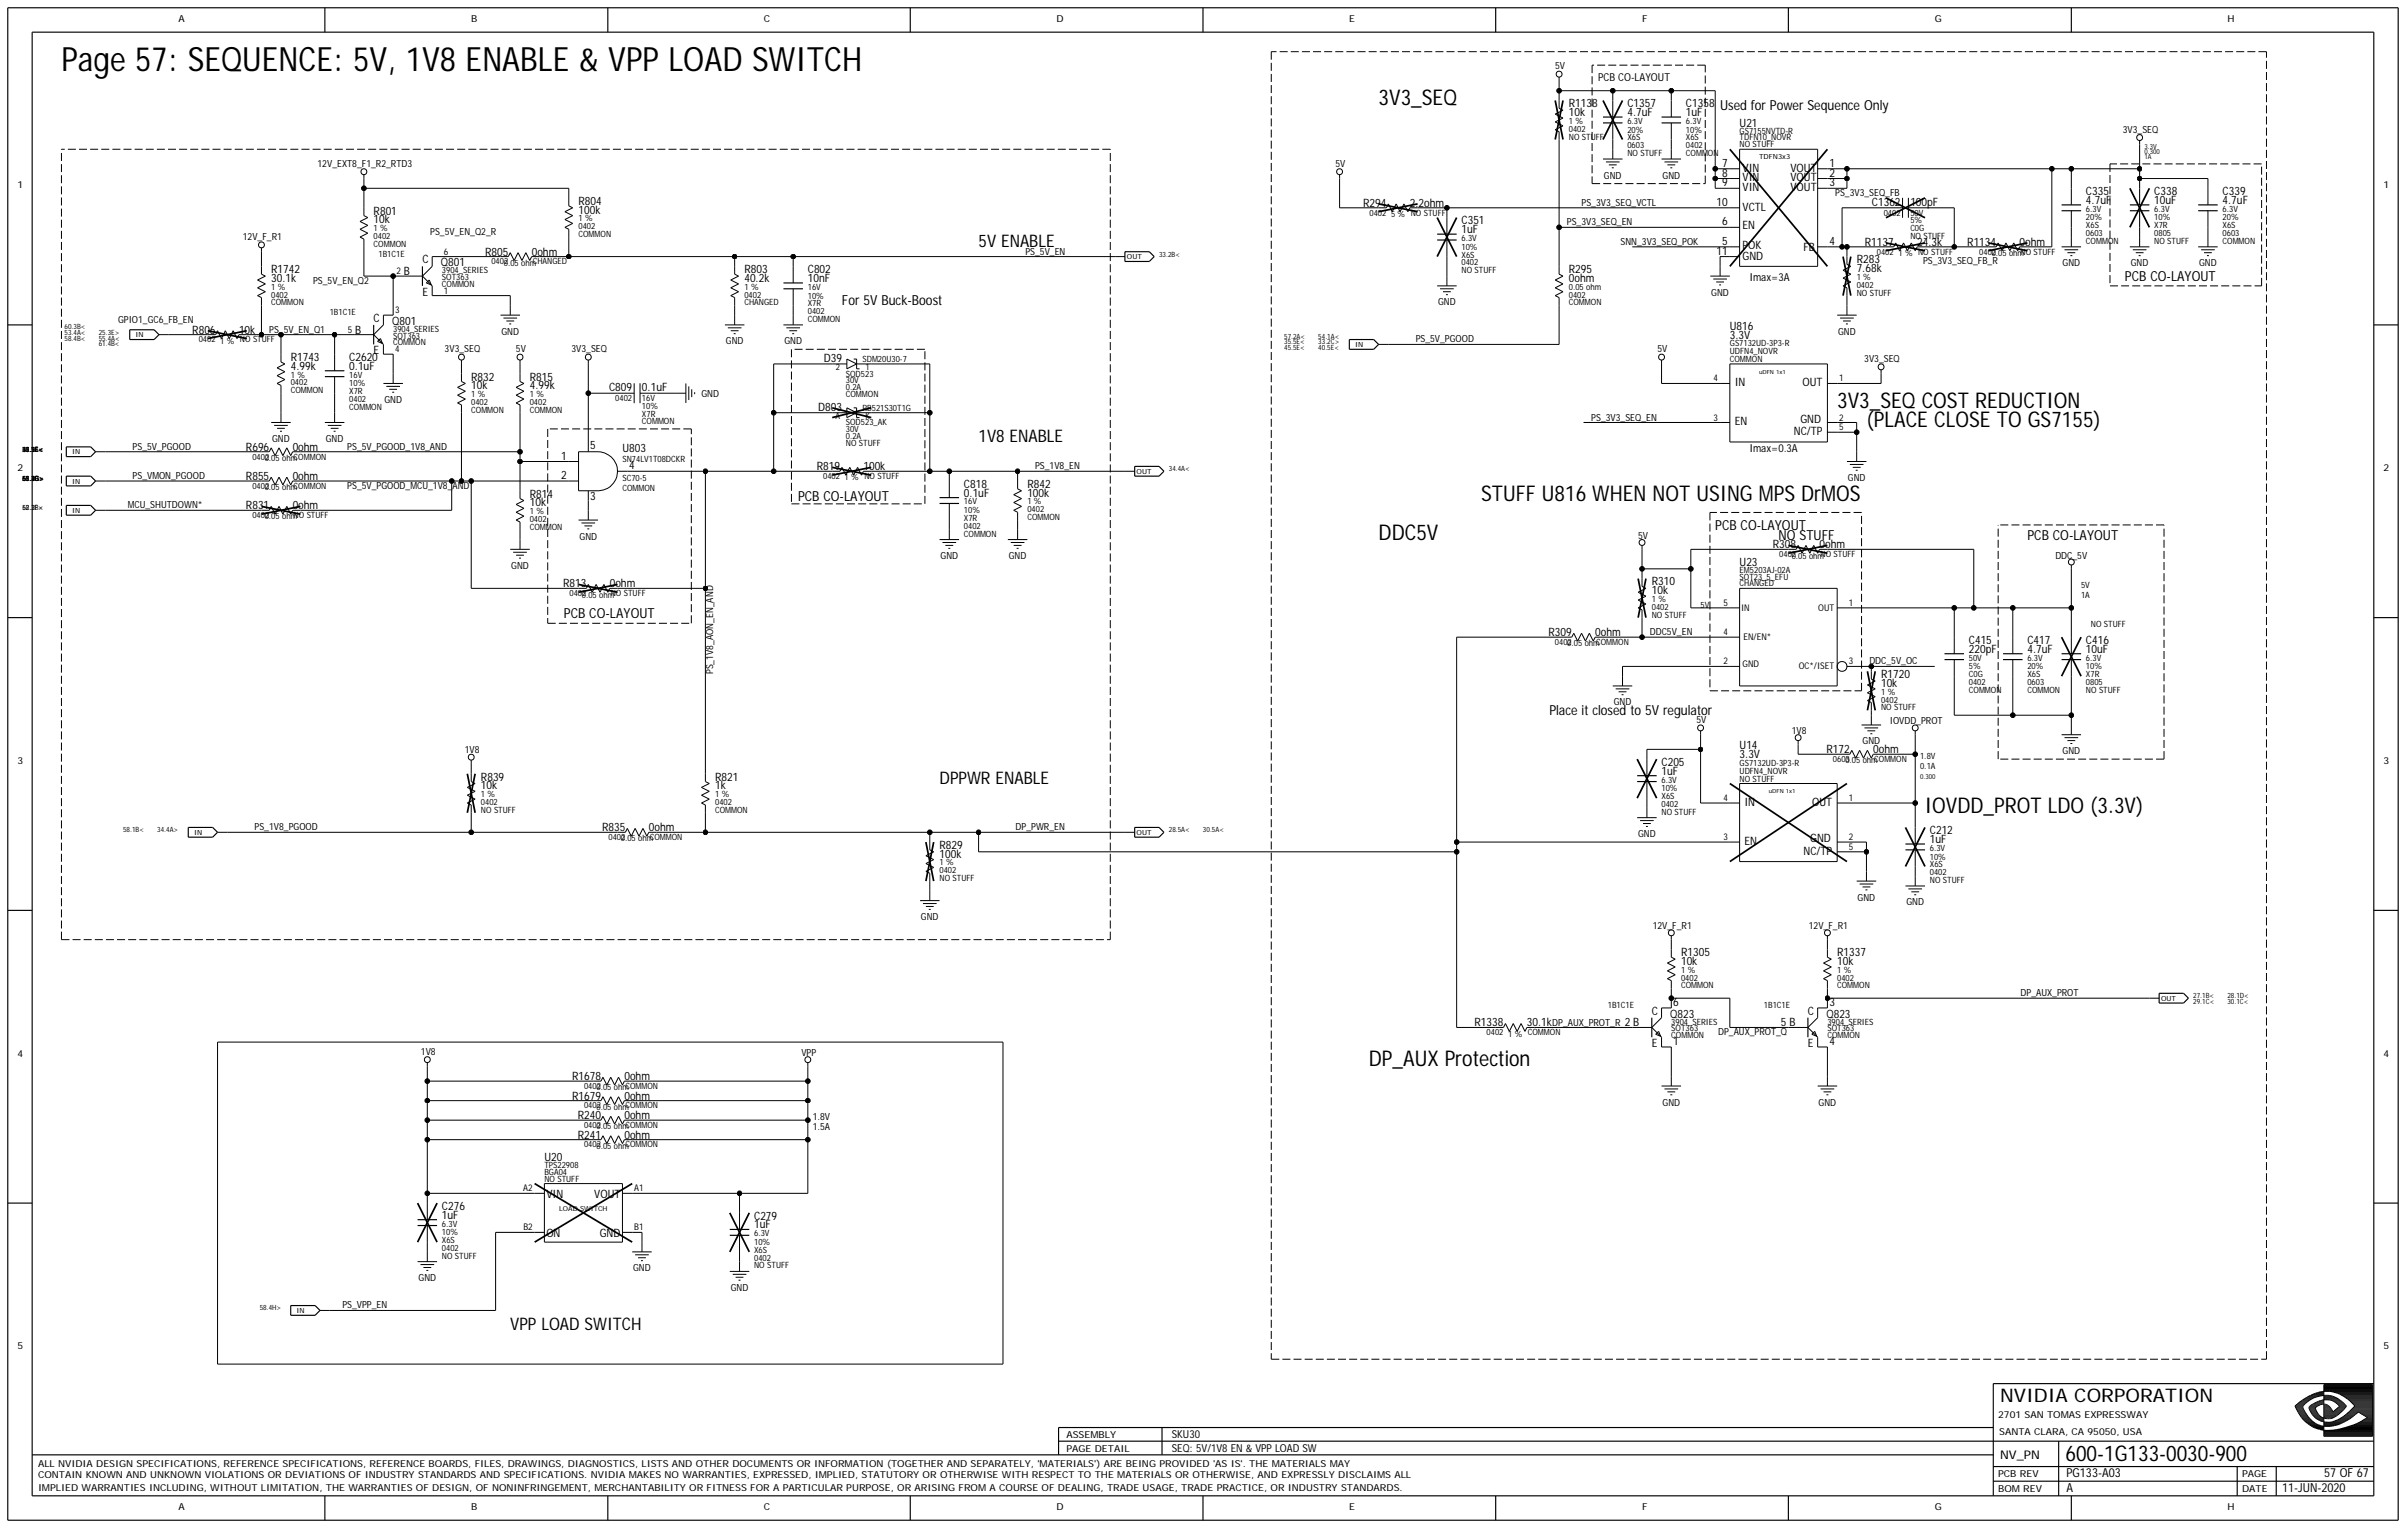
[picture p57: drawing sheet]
<svg xmlns="http://www.w3.org/2000/svg" width="422mm" height="268mm" viewBox="0 0 422 268" stroke-linecap="round" stroke-linejoin="round" font-family="sans-serif">
<defs><g id="words">
<text font-size="5.9" x="10.8" y="12.5">Page 57: SEQUENCE: 5V, 1V8 ENABLE &amp; VPP LOAD SWITCH</text>
<g font-size="3.8">
<text x="241.7" y="18.5">3V3_SEQ</text>
<text x="322.1" y="71.5">3V3_SEQ COST REDUCTION</text>
<text x="327.2" y="74.9">(PLACE CLOSE TO GS7155)</text>
<text x="259.7" y="87.7">STUFF U816 WHEN NOT USING MPS DrMOS</text>
<text x="241.7" y="94.6">DDC5V</text>
<text x="337.5" y="142.5">IOVDD_PROT LDO (3.3V)</text>
<text x="240" y="187">DP_AUX Protection</text>
<text x="362.1" y="256.1">600-1G133-0030-900</text>
</g>
<text font-size="3.3" x="350.7" y="245.8">NVIDIA CORPORATION</text>
<g font-size="3">
<text x="171.6" y="43.3">5V ENABLE</text>
<text x="171.6" y="77.5">1V8 ENABLE</text>
<text x="164.7" y="137.4">DPPWR ENABLE</text>
<text x="89.5" y="233.2">VPP LOAD SWITCH</text>
</g>
<g font-size="2.4">
<text x="301.6" y="19.3">Used for Power Sequence Only</text>
<text x="147.6" y="53.5">For 5V Buck-Boost</text>
<text x="372.6" y="49.3">PCB CO-LAYOUT</text>
<text x="139.9" y="87.7">PCB CO-LAYOUT</text>
<text x="300.7" y="92.9">PCB CO-LAYOUT</text>
<text x="311.8" y="94.6">NO STUFF</text>
<text x="355.5" y="94.6">PCB CO-LAYOUT</text>
<text x="98.9" y="108.3">PCB CO-LAYOUT</text>
<text x="271.6" y="125.4">Place it closed to 5V regulator</text>
</g>
<g font-size="2.2">
<text x="362.3" y="261.5">A</text>
<text x="362.3" y="259">PG133-A03</text>
<text x="400.1" y="261.5">11-JUN-2020</text>
<text x="407.5" y="259">57 OF 67</text>
</g>
<text font-size="2.1" x="350.7" y="255.7">NV_PN</text>
<g font-size="2">
<text x="275.1" y="18.8">R1138</text>
<text x="275.1" y="20.4">10k</text>
<text x="285.3" y="18.8">C1357</text>
<text x="285.3" y="20.4">4.7uF</text>
<text x="295.6" y="18.8">C1358</text>
<text x="295.6" y="20.4">1uF</text>
<text x="305" y="22.2">U21</text>
<text x="302" y="29.2">7</text>
<text x="320.7" y="29.2">1</text>
<text x="101.4" y="35.9">R804</text>
<text x="302" y="32.7">9</text>
<text x="302" y="31">8</text>
<text x="305.5" y="30.1">VIN</text>
<text x="305.5" y="33.5">VIN</text>
<text x="305.5" y="31.8">VIN</text>
<text x="313.9" y="31.8">VOUT</text>
<text x="313.9" y="30.1">VOUT</text>
<text x="313.9" y="33.5">VOUT</text>
<text x="320.7" y="32.7">3</text>
<text x="320.7" y="31">2</text>
<text x="365.7" y="34.2">C335</text>
<text x="365.7" y="35.7">4.7uF</text>
<text x="377.7" y="34.2">C338</text>
<text x="377.7" y="35.7">10uF</text>
<text x="389.7" y="34.2">C339</text>
<text x="389.7" y="35.7">4.7uF</text>
<text x="65.5" y="39.2">10k</text>
<text x="65.5" y="37.6">R801</text>
<text x="101.4" y="37.5">100k</text>
<text x="239" y="36.3">R294</text>
<text x="247.2" y="36.3">2.2ohm</text>
<text x="256.2" y="39.3">C351</text>
<text x="256.2" y="40.9">1uF</text>
<text x="301" y="36.1">10</text>
<text x="302" y="39.5">6</text>
<text x="305.5" y="36.9">VCTL</text>
<text x="305.5" y="40.2">EN</text>
<text x="328.2" y="36.1">C1362</text>
<text x="334.9" y="36.1">100pF</text>
<text x="47.5" y="47.9">R1742</text>
<text x="74.1" y="46.2">C</text>
<text x="77.3" y="46.7">Q801</text>
<text x="85" y="44.8">R805</text>
<text x="93.2" y="44.8">0ohm</text>
<text x="130.5" y="47.9">R803</text>
<text x="141.6" y="47.9">C802</text>
<text x="275.1" y="47.9">R295</text>
<text x="301" y="44.6">11</text>
<text x="302" y="42.9">5</text>
<text x="305.5" y="45.5">GND</text>
<text x="305.5" y="43.6">POK</text>
<text x="316.2" y="43.9">FB</text>
<text x="320.7" y="42.9">4</text>
<text x="325.5" y="46.2">R283</text>
<text x="325.5" y="47.7">7.68k</text>
<text x="327" y="43.1">R1137</text>
<text x="336.1" y="43.1">24.3k</text>
<text x="344.9" y="43.1">R1134</text>
<text x="354.1" y="43.1">0ohm</text>
<text x="47.5" y="49.4">30.1k</text>
<text x="70.8" y="48.2">B</text>
<text x="74.1" y="51.8">E</text>
<text x="130.5" y="49.4">40.2k</text>
<text x="141.6" y="49.4">10nF</text>
<text x="275.1" y="49.4">0ohm</text>
<text x="33.7" y="58.5">R806</text>
<text x="41.9" y="58.5">10k</text>
<text x="62.3" y="58.5">B</text>
<text x="65.5" y="56.4">C</text>
<text x="68.8" y="57">Q801</text>
<text x="303.3" y="57.8">U816</text>
<text x="303.3" y="59.4">3.3V</text>
<text x="51" y="63.3">R1743</text>
<text x="51" y="64.8">4.99k</text>
<text x="61.2" y="63.3">C2620</text>
<text x="61.2" y="64.8">0.1uF</text>
<text x="65.5" y="62.1">E</text>
<text x="144.4" y="63.5">D39</text>
<text x="82.6" y="66.7">R832</text>
<text x="82.6" y="68.2">10k</text>
<text x="92.9" y="66.7">R815</text>
<text x="92.9" y="68.2">4.99k</text>
<text x="106.8" y="68.6">C809</text>
<text x="112.6" y="68.6">0.1uF</text>
<text x="304.1" y="67.7">IN</text>
<text x="316" y="67.7">OUT</text>
<text x="143.4" y="72">D803</text>
<text x="304.1" y="74.6">EN</text>
<text x="314.5" y="76.3">NC/TP</text>
<text x="315.7" y="74.1">GND</text>
<text x="43.1" y="79">R696</text>
<text x="51.3" y="79">0ohm</text>
<text x="98.4" y="84">2</text>
<text x="98.4" y="80.6">1</text>
<text x="103.5" y="78.7">5</text>
<text x="109.1" y="79.2">U803</text>
<text x="110.3" y="82.3">4</text>
<text x="143.2" y="82.4">R819</text>
<text x="151.4" y="82.4">100k</text>
<text x="43.1" y="89.3">R831</text>
<text x="43.1" y="84.2">R855</text>
<text x="51.3" y="84.2">0ohm</text>
<text x="51.3" y="89.3">0ohm</text>
<text x="92.9" y="87.2">R814</text>
<text x="92.9" y="88.8">10k</text>
<text x="103.5" y="87.6">3</text>
<text x="169" y="87.1">0.1uF</text>
<text x="169" y="85.5">C818</text>
<text x="180.1" y="87.1">100k</text>
<text x="180.1" y="85.5">R842</text>
<text x="305" y="99.2">U23</text>
<text x="310.8" y="96.1">R308</text>
<text x="319" y="96.1">0ohm</text>
<text x="98.7" y="103">R813</text>
<text x="106.9" y="103">0ohm</text>
<text x="289.6" y="102.6">R310</text>
<text x="289.6" y="104.2">10k</text>
<text x="271.5" y="111.5">R309</text>
<text x="279.7" y="111.5">0ohm</text>
<text x="345.2" y="112.9">C415</text>
<text x="355.5" y="112.9">C417</text>
<text x="365.7" y="112.9">C416</text>
<text x="329.8" y="118.9">R1720</text>
<text x="345.2" y="114.4">220pF</text>
<text x="355.5" y="114.4">4.7uF</text>
<text x="365.7" y="114.4">10uF</text>
<text x="329.8" y="120.4">10k</text>
<text x="305" y="131.4">U14</text>
<text x="84.3" y="136.8">R839</text>
<text x="125.4" y="136.8">R821</text>
<text x="291.3" y="134.3">C205</text>
<text x="291.3" y="135.8">1uF</text>
<text x="305" y="132.9">3.3V</text>
<text x="320.2" y="132.1">R172</text>
<text x="328.4" y="132.1">0ohm</text>
<text x="84.3" y="138.4">10k</text>
<text x="125.4" y="138.4">1k</text>
<text x="305.9" y="141.3">IN</text>
<text x="317.7" y="141.3">OUT</text>
<text x="105.6" y="145.7">R835</text>
<text x="113.8" y="145.7">0ohm</text>
<text x="164.7" y="148.8">R829</text>
<text x="305.9" y="148.1">EN</text>
<text x="316.2" y="149.8">NC/TP</text>
<text x="317.4" y="147.7">GND</text>
<text x="338.4" y="146.3">C212</text>
<text x="338.4" y="147.8">1uF</text>
<text x="164.7" y="150.4">100k</text>
<text x="294.7" y="167.6">R1305</text>
<text x="322.1" y="167.6">R1337</text>
<text x="294.7" y="169.2">10k</text>
<text x="322.1" y="169.2">10k</text>
<text x="258.5" y="180">R1338</text>
<text x="267.7" y="180">30.1k</text>
<text x="284.9" y="179.8">2 B</text>
<text x="289.6" y="177.9">C</text>
<text x="292.9" y="178.4">Q823</text>
<text x="293.4" y="176.4">6</text>
<text x="312.2" y="179.8">5 B</text>
<text x="317" y="177.9">C</text>
<text x="320.2" y="178.4">Q823</text>
<text x="320.7" y="176.4">3</text>
<text x="289.6" y="183.5">E</text>
<text x="293.4" y="183.2">1</text>
<text x="317" y="183.5">E</text>
<text x="320.7" y="183.2">4</text>
<text x="100.3" y="189.4">R1678</text>
<text x="109.5" y="189.4">0ohm</text>
<text x="100.3" y="192.8">R1679</text>
<text x="101.3" y="196.2">R240</text>
<text x="109.5" y="192.8">0ohm</text>
<text x="109.5" y="196.2">0ohm</text>
<text x="95.4" y="203.6">U20</text>
<text x="101.3" y="199.6">R241</text>
<text x="109.5" y="199.6">0ohm</text>
<text x="77.5" y="212.1">C276</text>
<text x="77.5" y="213.6">1uF</text>
<text x="95.8" y="210.1">VIN</text>
<text x="104.2" y="210.1">VOUT</text>
<text x="132.2" y="213.8">C279</text>
<text x="132.2" y="215.4">1uF</text>
<text x="95.8" y="216.9">ON</text>
<text x="105.2" y="216.9">GND</text>
</g>
<g font-size="1.9">
<text x="280.2" y="14.2">PCB CO-LAYOUT</text>
<text x="306.7" y="49.3">Imax=3A</text>
<text x="306.7" y="79.2">Imax=0.3A</text>
<text x="205.4" y="252.1">SKU30</text>
<text x="205.4" y="254.5">SEQ: 5V/1V8 EN &amp; VPP LOAD SW</text>
</g>
<g font-size="1.7">
<text x="31.3" y="3.9">A</text>
<text x="82.6" y="3.9">B</text>
<text x="133.9" y="3.9">C</text>
<text x="185.3" y="3.9">D</text>
<text x="236.6" y="3.9">E</text>
<text x="287.9" y="3.9">F</text>
<text x="339.2" y="3.9">G</text>
<text x="390.5" y="3.9">H</text>
<text x="272.6" y="12.1">5V</text>
<text x="372.2" y="23.3">3V3_SEQ</text>
<text x="55.7" y="29.2">12V_EXT8_F1_R2_RTD3</text>
<text x="234.2" y="29.2">5V</text>
<text x="3.1" y="33">1</text>
<text x="281.2" y="31.3">GND</text>
<text x="291.5" y="31.3">GND</text>
<text x="321.8" y="34.4">PS_3V3_SEQ_FB</text>
<text x="417.9" y="33">1</text>
<text x="75.4" y="41.2">PS_5V_EN_Q2_R</text>
<text x="274.7" y="39.5">PS_3V3_SEQ_EN</text>
<text x="277.3" y="36.1">PS_3V3_SEQ_VCTL</text>
<text x="42.6" y="42.1">12V_F_R1</text>
<text x="179.8" y="44.6">PS_5V_EN</text>
<text x="284.1" y="42.9">SNN_3V3_SEQ_POK</text>
<text x="337.2" y="46.4">PS_3V3_SEQ_FB_R</text>
<text x="361.6" y="46.7">GND</text>
<text x="373.6" y="46.7">GND</text>
<text x="385.6" y="46.7">GND</text>
<text x="54.9" y="49.8">PS_5V_EN_Q2</text>
<text x="252.1" y="53.5">GND</text>
<text x="300" y="51.8">GND</text>
<text x="20.7" y="56.6">GPIO1_GC6_FB_EN</text>
<text x="47.2" y="58.3">PS_5V_EN_Q1</text>
<text x="87.9" y="58.7">GND</text>
<text x="322.3" y="58.7">GND</text>
<text x="78" y="61.7">3V3_SEQ</text>
<text x="90.5" y="61.7">5V</text>
<text x="100.2" y="61.7">3V3_SEQ</text>
<text x="127.3" y="60.4">GND</text>
<text x="137.5" y="60.4">GND</text>
<text x="248.2" y="60">PS_5V_PGOOD</text>
<text x="290.6" y="61.7">5V</text>
<text x="326.9" y="63.5">3V3_SEQ</text>
<text x="67.4" y="70.6">GND</text>
<text x="123" y="69.6">GND</text>
<text x="47.7" y="77.5">GND</text>
<text x="57.1" y="77.5">GND</text>
<text x="279" y="73.7">PS_3V3_SEQ_EN</text>
<text x="3.1" y="82.6">2</text>
<text x="23.3" y="84">PS_VMON_PGOOD</text>
<text x="23.3" y="78.9">PS_5V_PGOOD</text>
<text x="60.9" y="78.9">PS_5V_PGOOD_1V8_AND</text>
<text x="181.5" y="82.3">PS_1V8_EN</text>
<text x="417.9" y="82.6">2</text>
<text x="22.4" y="89.1">MCU_SHUTDOWN*</text>
<text x="60.9" y="85.7">PS_5V_PGOOD_MCU_1V8_AND</text>
<text x="324" y="84.3">GND</text>
<text x="101.6" y="94.6">GND</text>
<text x="287.2" y="94.4">5V</text>
<text x="89.6" y="99.7">GND</text>
<text x="164.9" y="98">GND</text>
<text x="176.9" y="98">GND</text>
<text x="360.4" y="98">DDC_5V</text>
<text x="289.3" y="111.4">DDC5V_EN</text>
<text x="125" y="118.2" transform="rotate(-90 125 118.2)">PS_1V8_AON_EN_AND</text>
<text x="327.7" y="116.5">DDC_5V_OC</text>
<text x="282.9" y="123.7">GND</text>
<text x="297.4" y="126.8">5V</text>
<text x="314.1" y="128.6">1V8</text>
<text x="326.5" y="130.5">GND</text>
<text x="331.3" y="126.9">IOVDD_PROT</text>
<text x="3.1" y="133.9">3</text>
<text x="81.5" y="132.1">1V8</text>
<text x="361.6" y="132.2">GND</text>
<text x="417.9" y="133.9">3</text>
<text x="44.6" y="145.6">PS_1V8_PGOOD</text>
<text x="178.1" y="145.6">DP_PWR_EN</text>
<text x="287.2" y="146.8">GND</text>
<text x="161.5" y="161.3">GND</text>
<text x="325.7" y="157.9">GND</text>
<text x="334.2" y="158.7">GND</text>
<text x="289.8" y="162.8">12V_F_R1</text>
<text x="317.1" y="162.8">12V_F_R1</text>
<text x="272.2" y="179.8">DP_AUX_PROT_R</text>
<text x="354.3" y="174.6">DP_AUX_PROT</text>
<text x="3.1" y="185.3">4</text>
<text x="73.8" y="184.9">1V8</text>
<text x="140.5" y="185.1">VPP</text>
<text x="301.2" y="181.5">DP_AUX_PROT_Q</text>
<text x="417.9" y="185.3">4</text>
<text x="142.5" y="196.4">1.8V</text>
<text x="291.5" y="193.8">GND</text>
<text x="318.8" y="193.8">GND</text>
<text x="142.5" y="198.1">1.5A</text>
<text x="73.4" y="224.6">GND</text>
<text x="111" y="222.9">GND</text>
<text x="128.1" y="226.3">GND</text>
<text x="60" y="229.4">PS_VPP_EN</text>
<text x="3.1" y="236.6">5</text>
<text x="417.9" y="236.6">5</text>
<text x="350.3" y="248.5">2701 SAN TOMAS EXPRESSWAY</text>
<text x="350.5" y="251.6">SANTA CLARA, CA 95050, USA</text>
<text x="6.7" y="257.1">ALL NVIDIA DESIGN SPECIFICATIONS, REFERENCE SPECIFICATIONS, REFERENCE BOARDS, FILES, DRAWINGS, DIAGNOSTICS, LISTS AND OTHER DOCUMENTS OR INFORMATION (TOGETHER AND SEPARATELY, 'MATERIALS') ARE BEING PROVIDED 'AS IS'. THE MATERIALS MAY</text>
<text x="187" y="254.5">PAGE DETAIL</text>
<text x="187" y="252.1">ASSEMBLY</text>
<text x="6.7" y="259.2">CONTAIN KNOWN AND UNKNOWN VIOLATIONS OR DEVIATIONS OF INDUSTRY STANDARDS AND SPECIFICATIONS. NVIDIA MAKES NO WARRANTIES, EXPRESSED, IMPLIED, STATUTORY OR OTHERWISE WITH RESPECT TO THE MATERIALS OR OTHERWISE, AND EXPRESSLY DISCLAIMS ALL</text>
<text x="6.7" y="261.4">IMPLIED WARRANTIES INCLUDING, WITHOUT LIMITATION, THE WARRANTIES OF DESIGN, OF NONINFRINGEMENT, MERCHANTABILITY OR FITNESS FOR A PARTICULAR PURPOSE, OR ARISING FROM A COURSE OF DEALING, TRADE USAGE, TRADE PRACTICE, OR INDUSTRY STANDARDS.</text>
<text x="350.3" y="261.5">BOM REV</text>
<text x="350.3" y="259">PCB REV</text>
<text x="393.1" y="259">PAGE</text>
<text x="393.1" y="261.5">DATE</text>
<text x="31.3" y="264.8">A</text>
<text x="82.6" y="264.8">B</text>
<text x="133.9" y="264.8">C</text>
<text x="185.3" y="264.8">D</text>
<text x="236.6" y="264.8">E</text>
<text x="287.9" y="264.8">F</text>
<text x="339.2" y="264.8">G</text>
<text x="390.5" y="264.8">H</text>
</g>
<g font-size="1.6">
<text x="77.8" y="44.6">6</text>
<text x="69.5" y="48.1">2</text>
<text x="77.8" y="51.5">1</text>
<text x="61" y="58.3">5</text>
<text x="69.3" y="54.9">3</text>
<text x="69.3" y="61.7">4</text>
<text x="300.4" y="66.9">4</text>
<text x="322.4" y="66.9">1</text>
<text x="300.4" y="73.7">3</text>
<text x="322.4" y="75.4">5</text>
<text x="322.4" y="73.7">2</text>
<text x="302.2" y="106.2">5</text>
<text x="305.3" y="107.1">IN</text>
<text x="318.8" y="107.1">OUT</text>
<text x="324.2" y="106.2">1</text>
<text x="302.2" y="111.4">4</text>
<text x="305.7" y="112.2">EN/EN*</text>
<text x="302.2" y="116.5">2</text>
<text x="305.5" y="116.9">GND</text>
<text x="315.4" y="117.3">OC*/ISET</text>
<text x="324.2" y="116.5">3</text>
<text x="302.2" y="140.4">4</text>
<text x="324.2" y="140.4">1</text>
<text x="302.2" y="147.3">3</text>
<text x="324.2" y="149">5</text>
<text x="324.2" y="147.3">2</text>
<text x="91.7" y="208.9">A2</text>
<text x="111.2" y="208.9">A1</text>
<text x="91.8" y="215.7">B2</text>
<text x="111.2" y="215.7">B1</text>
</g>
<g font-size="1.5">
<text x="275.1" y="21.7">1 %</text>
<text x="275.1" y="23.1">0402</text>
<text x="285.3" y="21.7">6.3V</text>
<text x="285.3" y="23.3">20%</text>
<text x="295.6" y="23.3">10%</text>
<text x="295.6" y="21.7">6.3V</text>
<text x="305" y="23.4">GS7155NVTD-R</text>
<text x="275.1" y="24.5">NO STUFF</text>
<text x="285.3" y="24.6">X6S</text>
<text x="285.3" y="26">0603</text>
<text x="285.3" y="27.4">NO STUFF</text>
<text x="295.6" y="24.6">X6S</text>
<text x="295.6" y="26">0402</text>
<text x="295.6" y="27.4">COMMON</text>
<text x="305" y="24.6">TDFN10_NOVR</text>
<text x="305" y="25.8">NO STUFF</text>
<text x="65.5" y="41.9">0402</text>
<text x="65.5" y="40.5">1 %</text>
<text x="101.4" y="38.8">1 %</text>
<text x="101.4" y="40.2">0402</text>
<text x="101.4" y="41.6">COMMON</text>
<text x="240.1" y="37.8">0402</text>
<text x="243.9" y="38">5 % NO STUFF</text>
<text x="330.3" y="37.8">0402</text>
<text x="334.9" y="40.5">C0G</text>
<text x="334.9" y="37.8">50V</text>
<text x="334.9" y="39.2">5%</text>
<text x="334.9" y="41.9">NO STUFF</text>
<text x="365.7" y="37.1">6.3V</text>
<text x="365.7" y="40">X6S</text>
<text x="365.7" y="38.7">20%</text>
<text x="365.7" y="41.4">0603</text>
<text x="377.7" y="37.1">6.3V</text>
<text x="377.7" y="41.4">0805</text>
<text x="377.7" y="40">X7R</text>
<text x="377.7" y="38.7">10%</text>
<text x="389.7" y="41.4">0603</text>
<text x="389.7" y="37.1">6.3V</text>
<text x="389.7" y="38.7">20%</text>
<text x="389.7" y="40">X6S</text>
<text x="65.5" y="43.3">COMMON</text>
<text x="66.4" y="45">1B1C1E</text>
<text x="77.5" y="47.9">3904_SERIES</text>
<text x="86.2" y="46.4">0402</text>
<text x="88.3" y="46.6">0.05 ohmCHANGED</text>
<text x="256.2" y="45.2">X6S</text>
<text x="256.2" y="43.8">10%</text>
<text x="256.2" y="42.2">6.3V</text>
<text x="256.2" y="46.5">0402</text>
<text x="256.2" y="47.9">NO STUFF</text>
<text x="329.1" y="44.6">0402</text>
<text x="332.8" y="44.9">1 % NO STUFF</text>
<text x="347" y="44.6">0402</text>
<text x="349.2" y="44.9">0.05 ohmNO STUFF</text>
<text x="365.7" y="42.8">COMMON</text>
<text x="377.7" y="42.8">NO STUFF</text>
<text x="389.7" y="42.8">COMMON</text>
<text x="47.5" y="52.2">0402</text>
<text x="47.5" y="53.5">COMMON</text>
<text x="47.5" y="50.8">1 %</text>
<text x="77.5" y="49.1">SOT363</text>
<text x="77.5" y="50.3">COMMON</text>
<text x="130.5" y="53.5">CHANGED</text>
<text x="130.5" y="52.2">0402</text>
<text x="130.5" y="50.8">1 %</text>
<text x="141.6" y="53.7">X7R</text>
<text x="141.6" y="52.3">10%</text>
<text x="141.6" y="50.8">16V</text>
<text x="275.1" y="53.5">COMMON</text>
<text x="275.1" y="50.8">0.05 ohm</text>
<text x="275.1" y="52.2">0402</text>
<text x="325.5" y="49.1">1 %</text>
<text x="325.5" y="50.5">0402</text>
<text x="325.5" y="51.8">NO STUFF</text>
<text x="57.8" y="55.2">1B1C1E</text>
<text x="68.9" y="58.2">3904_SERIES</text>
<text x="68.9" y="59.4">SOT363</text>
<text x="141.6" y="56.4">COMMON</text>
<text x="141.6" y="55.1">0402</text>
<text x="34.8" y="60">0402</text>
<text x="38.6" y="60.3">1 % NO STUFF</text>
<text x="68.9" y="60.6">COMMON</text>
<text x="146.5" y="64.8">2</text>
<text x="151.2" y="63.5">SDM20U30-7</text>
<text x="151.7" y="64.8">1</text>
<text x="303.3" y="62.1">UDFN4_NOVR</text>
<text x="303.3" y="63.5">COMMON</text>
<text x="303.3" y="60.7">GS7132UD-3P3-R</text>
<text x="51" y="66.2">1 %</text>
<text x="51" y="68.9">COMMON</text>
<text x="51" y="67.6">0402</text>
<text x="61.2" y="67.7">10%</text>
<text x="61.2" y="66.2">16V</text>
<text x="61.2" y="69.1">X7R</text>
<text x="61.2" y="70.5">0402</text>
<text x="61.2" y="71.8">COMMON</text>
<text x="82.6" y="69.6">1 %</text>
<text x="82.6" y="71">0402</text>
<text x="92.9" y="71">0402</text>
<text x="92.9" y="69.6">1 %</text>
<text x="107.9" y="70.3">0402</text>
<text x="112.6" y="70.3">16V</text>
<text x="112.6" y="71.7">10%</text>
<text x="148.3" y="66">SOD523</text>
<text x="148.3" y="69.6">COMMON</text>
<text x="148.3" y="68.4">0.2A</text>
<text x="148.3" y="67.2">30V</text>
<text x="82.6" y="72.4">COMMON</text>
<text x="92.9" y="72.4">COMMON</text>
<text x="112.6" y="74.4">COMMON</text>
<text x="112.6" y="73">X7R</text>
<text x="146.5" y="73.4">A</text>
<text x="148.3" y="75.8">30V</text>
<text x="148.3" y="77">0.2A</text>
<text x="148.3" y="74.6">SOD523_AK</text>
<text x="151.2" y="72">RB521S30T1G</text>
<text x="151.7" y="73.4">K</text>
<text x="44.2" y="80.6">0402</text>
<text x="46.4" y="80.8">0.05 ohmCOMMON</text>
<text x="109.1" y="80.9">SN74LV1T08DCKR</text>
<text x="144.3" y="84">0402</text>
<text x="148.3" y="78.2">NO STUFF</text>
<text x="44.2" y="85.7">0402</text>
<text x="46.4" y="85.9">0.05 ohmCOMMON</text>
<text x="109.1" y="84.3">SC70-5</text>
<text x="109.1" y="86">COMMON</text>
<text x="148.1" y="84.2">1 % NO STUFF</text>
<text x="169" y="90">10%</text>
<text x="169" y="88.4">16V</text>
<text x="180.1" y="89.8">0402</text>
<text x="180.1" y="88.4">1 %</text>
<text x="44.2" y="90.8">0402</text>
<text x="46.4" y="91.1">0.05 ohmNO STUFF</text>
<text x="92.9" y="91.5">0402</text>
<text x="92.9" y="92.9">COMMON</text>
<text x="92.9" y="90.1">1 %</text>
<text x="169" y="94.1">COMMON</text>
<text x="169" y="92.7">0402</text>
<text x="169" y="91.3">X7R</text>
<text x="180.1" y="91.2">COMMON</text>
<text x="305" y="101.6">SOT23_5_EFU</text>
<text x="305" y="100.4">EM5203AJ-02A</text>
<text x="312" y="97.7">0402</text>
<text x="314.1" y="97.9">0.05 ohmNO STUFF</text>
<text x="99.8" y="104.5">0402</text>
<text x="102" y="104.8">0.05 ohmNO STUFF</text>
<text x="289.6" y="105.5">1 %</text>
<text x="289.6" y="106.9">0402</text>
<text x="298.2" y="106.6">5V</text>
<text x="305" y="102.8">CHANGED</text>
<text x="364.9" y="103.1">5V</text>
<text x="364.9" y="104.9">1A</text>
<text x="272.6" y="113.1">0402</text>
<text x="274.8" y="113.3">0.05 ohmCOMMON</text>
<text x="289.6" y="108.3">NO STUFF</text>
<text x="366.6" y="110">NO STUFF</text>
<text x="345.2" y="118.7">C0G</text>
<text x="345.2" y="117.3">5%</text>
<text x="345.2" y="115.8">50V</text>
<text x="355.5" y="118.7">X6S</text>
<text x="355.5" y="117.3">20%</text>
<text x="355.5" y="115.8">6.3V</text>
<text x="365.7" y="118.7">X7R</text>
<text x="365.7" y="117.3">10%</text>
<text x="365.7" y="115.8">6.3V</text>
<text x="329.8" y="124.5">NO STUFF</text>
<text x="329.8" y="123.2">0402</text>
<text x="329.8" y="121.8">1 %</text>
<text x="345.2" y="121.4">COMMON</text>
<text x="345.2" y="120.1">0402</text>
<text x="355.5" y="120.1">0603</text>
<text x="355.5" y="121.4">COMMON</text>
<text x="365.7" y="120.1">0805</text>
<text x="365.7" y="121.4">NO STUFF</text>
<text x="291.3" y="137.2">6.3V</text>
<text x="305" y="135.6">UDFN4_NOVR</text>
<text x="305" y="137">NO STUFF</text>
<text x="305" y="134.3">GS7132UD-3P3-R</text>
<text x="321.4" y="133.6">0603</text>
<text x="323.5" y="133.8">0.05 ohmCOMMON</text>
<text x="336.6" y="133.1">1.8V</text>
<text x="336.6" y="134.8">0.1A</text>
<text x="84.3" y="142.5">NO STUFF</text>
<text x="84.3" y="139.8">1 %</text>
<text x="84.3" y="141.1">0402</text>
<text x="125.4" y="139.8">1 %</text>
<text x="125.4" y="141.1">0402</text>
<text x="125.4" y="142.5">COMMON</text>
<text x="291.3" y="138.7">10%</text>
<text x="291.3" y="141.5">0402</text>
<text x="291.3" y="142.8">NO STUFF</text>
<text x="291.3" y="140.1">X6S</text>
<text x="106.7" y="147.3">0402</text>
<text x="108.9" y="147.5">0.05 ohmCOMMON</text>
<text x="338.4" y="149.2">6.3V</text>
<text x="164.7" y="154.5">NO STUFF</text>
<text x="164.7" y="153.1">0402</text>
<text x="164.7" y="151.7">1 %</text>
<text x="338.4" y="150.7">10%</text>
<text x="338.4" y="152.1">X6S</text>
<text x="338.4" y="153.4">0402</text>
<text x="338.4" y="154.8">NO STUFF</text>
<text x="294.7" y="171.9">0402</text>
<text x="294.7" y="173.3">COMMON</text>
<text x="294.7" y="170.5">1 %</text>
<text x="322.1" y="170.5">1 %</text>
<text x="322.1" y="173.3">COMMON</text>
<text x="322.1" y="171.9">0402</text>
<text x="281.9" y="176.7">1B1C1E</text>
<text x="293" y="179.6">3904_SERIES</text>
<text x="309.3" y="176.7">1B1C1E</text>
<text x="320.4" y="179.6">3904_SERIES</text>
<text x="260.6" y="181.5">0402</text>
<text x="264.4" y="181.7">1 % COMMON</text>
<text x="293" y="180.8">SOT363</text>
<text x="293" y="182">COMMON</text>
<text x="320.4" y="180.8">SOT363</text>
<text x="320.4" y="182">COMMON</text>
<text x="102.4" y="190.9">0402</text>
<text x="104.6" y="191.1">0.05 ohmCOMMON</text>
<text x="102.4" y="197.7">0402</text>
<text x="102.4" y="194.3">0402</text>
<text x="104.6" y="198">0.05 ohmCOMMON</text>
<text x="104.6" y="194.6">0.05 ohmCOMMON</text>
<text x="102.4" y="201.2">0402</text>
<text x="104.6" y="201.4">0.05 ohmCOMMON</text>
<text x="95.4" y="207.1">NO STUFF</text>
<text x="95.4" y="204.8">TPS22908</text>
<text x="95.4" y="206">BGA04</text>
<text x="77.5" y="215">6.3V</text>
<text x="77.5" y="220.7">NO STUFF</text>
<text x="77.5" y="217.9">X6S</text>
<text x="77.5" y="216.6">10%</text>
<text x="77.5" y="219.3">0402</text>
<text x="132.2" y="216.7">6.3V</text>
<text x="132.2" y="221">0402</text>
<text x="132.2" y="218.3">10%</text>
<text x="132.2" y="219.6">X6S</text>
<text x="132.2" y="222.4">NO STUFF</text>
</g>
<g font-size="1.3">
<text x="203.2" y="45">33.2B&lt;</text>
<text x="11.3" y="58.7">53.4A&lt;</text>
<text x="11.3" y="59.7">58.4B&lt;</text>
<text x="11.3" y="57.6">60.3B&lt;</text>
<text x="17.3" y="58.7">25.3E&gt;</text>
<text x="17.3" y="59.7">55.4A&lt;</text>
<text x="225.1" y="59.4">57.2A&lt;</text>
<text x="231.1" y="59.4">54.1A&lt;</text>
<text x="17.3" y="60.7">61.4B&lt;</text>
<text x="225.1" y="60.4">35.5E&lt;</text>
<text x="225.1" y="61.4">45.5E&lt;</text>
<text x="231.1" y="60.4">33.2C&gt;</text>
<text x="231.1" y="61.4">40.5E&lt;</text>
<text x="3.9" y="79.2">33.2C&gt;</text>
<text x="3.9" y="79.2">40.</text>
<text x="3.9" y="79.2">54.1A</text>
<text x="4.5" y="79.2">5 5E&lt;</text>
<text x="4.5" y="79.2">7 2E&lt;</text>
<text x="204.9" y="82.6">34.4A&lt;</text>
<text x="3.9" y="89.5">58.2B&lt;</text>
<text x="3.9" y="89.5">62 3F&gt;</text>
<text x="3.9" y="84.3">55.2H&gt;</text>
<text x="3.9" y="84.3">58.2B&lt;</text>
<text x="3.9" y="84.3">60 3G&gt;</text>
<text x="3.9" y="84.3">67</text>
<text x="4.5" y="84.3">1.4G&gt;</text>
<text x="5.5" y="84.3">5C&gt;</text>
<text x="21.6" y="145.9">58.1B&lt;</text>
<text x="27.6" y="145.9">34.4A&gt;</text>
<text x="204.9" y="145.9">28.5A&lt;</text>
<text x="210.9" y="145.9">30.5A&lt;</text>
<text x="384.5" y="175">27.1B&lt;</text>
<text x="384.5" y="176">29.1C&lt;</text>
<text x="390.5" y="175">28.1D&lt;</text>
<text x="390.5" y="176">30.1C&lt;</text>
<text x="45.5" y="229.7">58.4H&gt;</text>
</g>
<g font-size="1.2">
<text x="308.4" y="27.9">TDFN3x3</text>
<text x="376" y="27">0.300</text>
<text x="376" y="26.2">3.3V</text>
<text x="376" y="27.9">1A</text>
<text x="197.6" y="45.4">OUT</text>
<text x="23.8" y="59.1">IN</text>
<text x="237.6" y="60.8">IN</text>
<text x="12.7" y="79.6">IN</text>
<text x="199.3" y="83.1">OUT</text>
<text x="12.7" y="89.9">IN</text>
<text x="12.7" y="84.8">IN</text>
<text x="336.6" y="136.5">0.300</text>
<text x="34" y="146.4">IN</text>
<text x="199.3" y="146.4">OUT</text>
<text x="378.9" y="175.4">OUT</text>
<text x="98" y="212.3">LOAD SWITCH</text>
<text x="52" y="230.2">IN</text>
</g>
<g font-size="1">
<text x="308.4" y="65.5">uDFN 1x1</text>
<text x="310.1" y="139.1">uDFN 1x1</text>
</g>
</g></defs>
<g fill="none" stroke="#000" stroke-width=".18">
<path d="M273.4 15.9h9.4zM273.4 14.2v1.7zM273.4 15.9v1.7zM273.4 13.5v.7zM273.4 19l.6 .3zM273.4 17.6v1.4zM282.8 15.9h10.2zM282.8 15.9v1.7zM282.8 17.6v2.9zM293 15.9h7.7zM293 15.9v1.7zM293 17.6v2.9z"/>
<path d="M300.7 15.9v13.7zM63.1 38.8l1.4 .7zM63.1 38.8l1.4-.7zM63.8 33h35.9zM63.8 31.3v1.7zM63.8 33v3.4zM63.8 37.8l.7 .3zM63.8 36.4v1.4zM63.8 30.6v.7zM99 39.9l.7 .3zM99 39.9l1.4-.7zM99 38.5l1.4 .7z"/>
<path d="M99 38.5l1.4-.7zM99 37.1l1.4 .7zM99 37.1l1.4-.7zM99.7 33v1.7zM99.7 36.1l.7 .3zM99.7 34.7v1.4zM234.9 36.4h6.8zM234.9 31.3v5.1zM234.9 30.6v.7zM241.7 36.4h1.4zM243.4 35.7l-.3 .7zM243.4 35.7l.7 1.4z"/>
<path d="M244.8 35.7l-.7 1.4zM244.8 35.7l.7 1.4zM246.2 35.7l.6 1.4zM246.2 35.7l-.7 1.4zM247.2 36.4h1.3zM247.2 36.4l-.4 .7zM248.5 36.4h5.2zM253.7 36.4h49.6zM253.7 36.4v1.7zM253.7 38.1v2.9zM272.7 22.7l.7 .4zM272.7 22.7l1.3-.6z"/>
<path d="M272.7 21.4l1.3 .7zM272.7 21.4l1.3-.7zM272.7 20l1.3 .7zM272.7 20l1.3-.7zM273.4 39.9h29.9zM273.4 24.5v15.4zM273.4 39.9v6.8zM273.4 23.1v1.4zM281 27.9h3.5zM281.6 28.4h2.4zM282.1 28.9h1.3zM282.6 29.4h.3z"/>
<path d="M282.8 24.5v1.7zM282.8 21.5v3zM282.8 26.2v1.7zM291.3 27.9h3.4zM291.8 28.4h2.4zM292.3 28.9h1.4zM292.9 29.4h.3zM293 24.5v1.7zM293 26.2v1.7zM293 21.5v3zM300.7 33h2.6zM300.7 31.3v1.7z"/>
<path d="M300.7 31.3h2.6zM300.7 29.6v1.7zM300.7 29.6h2.6zM303.3 39.9h1.7zM303.3 36.4h1.7zM303.3 29.6h1.7zM303.3 33h1.7zM303.3 31.3h1.7zM305 26.2v20.5zM305 26.2h13.7zM318.7 31.3h1.7zM318.7 29.6h1.7z"/>
<path d="M318.7 33h1.7zM318.7 26.2v20.5zM320.4 33h3.4zM320.4 31.3h3.4zM320.4 29.6h3.4zM323 36.4h7.7zM323 36.4v6.9zM323.8 31.3v1.7zM323.8 29.6v1.7zM323.8 29.6h35.9zM330.7 36.4h2.9zM333.6 34.7v3.5z"/>
<path d="M334.6 36.4h2.9zM334.6 34.7v3.5zM337.5 36.4h5.1zM342.6 36.4v6.9zM359.7 29.6v13.7zM359.7 29.6h3.5zM363.2 39.9v1.7zM363.2 29.6h11.9zM363.2 29.6v3.4zM363.2 36.9v3zM363.2 33v2.9zM375.1 39.9v1.7z"/>
<path d="M375.1 25.3v4.3zM375.1 29.6v1.7zM375.1 31.3h12zM375.1 31.3v1.7zM375.1 24.6v.7zM375.1 36.9v3zM375.1 33v2.9zM387.1 39.9v1.7zM387.1 31.3v1.7zM387.1 36.9v3zM387.1 33v2.9zM27.9 58.7h1.7z"/>
<path d="M29.6 58.7h6.8zM36.4 58.7h1.4zM38.1 58l-.3 .7zM38.1 58l.7 1.4zM39.5 58l-.7 1.4zM39.5 58l.7 1.4zM40.9 58l.7 1.4zM40.9 58l-.7 1.4zM41.9 58.7h1.4zM41.9 58.7l-.3 .7zM43.3 58.7h2.5zM45.2 51.8l.6 .4z"/>
<path d="M45.2 51.8l1.3-.7zM45.2 50.5l1.3 .6zM45.2 50.5l1.3-.7zM45.2 49.1l1.3 .7zM45.2 49.1l1.3-.7zM45.8 44.1v2.6zM45.8 58.7h3.5zM45.8 53.5v5.2zM45.8 43.4v.7zM45.8 52.2v1.3zM45.8 48.1l.7 .3zM45.8 46.7v1.4z"/>
<path d="M49.3 58.7h9.4zM49.3 58.7v3.4zM58.7 58.7h3.4zM58.7 58.7v3.4zM62.1 58.7h3.4zM63.1 41.6l.7 .3zM63.1 41.6l1.4-.7zM63.1 40.2l1.4 .7zM63.1 40.2l1.4-.7zM63.8 48.4h5.1zM63.8 43.3v5.1zM63.8 41.9v1.4z"/>
<path d="M65.5 58.7l1.7 1.7zM66.2 59.9l.9 .3zM66.7 59.4l-.5 .5zM66.7 59.4l.4 .8zM67.2 55.2v1.8zM67.2 55.2h1.7zM67.2 57l-1.7 1.7zM68.9 48.4h1.7zM68.9 48.4v6.8zM70.6 48.4h3.5zM74.1 48.4l1.7 1.7zM74.7 49.6l.9 .3z"/>
<path d="M75.3 49.1l-.6 .5zM75.3 49.1l.3 .8zM75.8 51.8h1.7zM75.8 50.1v1.7zM75.8 45v1.7zM75.8 45h1.7zM75.8 46.7l-1.7 1.7zM77.5 51.8h12zM77.5 45h10.2zM87.7 45h1.4zM87.7 55.2h3.5zM88.3 55.8h2.4z"/>
<path d="M88.8 56.3h1.3zM89.3 56.8h.3zM89.5 51.8v1.7zM89.5 44.3l-.4 .7zM89.5 44.3l.6 1.4zM89.5 53.5v1.7zM90.8 44.3l-.7 1.4zM90.8 44.3l.7 1.4zM92.2 44.3l.7 1.4zM92.2 44.3l-.7 1.4zM93.2 45h1.4zM93.2 45l-.3 .7z"/>
<path d="M94.6 45h5.1zM99.7 45h29.1zM99.7 41.6v3.4zM99.7 40.2v1.4zM127.1 57h3.4zM127.6 57.5h2.4zM128.1 51.8l.7 .4zM128.1 51.8l1.4-.7zM128.1 50.5l1.4 .6zM128.1 50.5l1.4-.7zM128.1 49.1l1.4 .7zM128.1 49.1l1.4-.7z"/>
<path d="M128.1 58h1.4zM128.6 58.5h.4zM128.8 53.5v1.7zM128.8 45h10.3zM128.8 45v1.7zM128.8 52.2v1.3zM128.8 48.1l.7 .3zM128.8 46.7v1.4zM128.8 55.2v1.8zM137.4 57h3.4zM137.9 57.5h2.4zM138.4 58h1.4z"/>
<path d="M138.9 58.5h.3zM139.1 53.5v1.7zM139.1 45h56.4zM139.1 45v1.7zM139.1 50.6v2.9zM139.1 46.7v2.9zM139.1 55.2v1.8zM195.5 45h1.7zM252 50.1h3.4zM252.5 50.6h2.4zM253 51.1h1.4zM253.5 51.7h.3z"/>
<path d="M253.7 45v3.4zM253.7 42.1v2.9zM253.7 48.4v1.7zM272.7 51.8l.7 .4zM272.7 51.8l1.3-.7zM272.7 50.5l1.3 .6zM272.7 50.5l1.3-.7zM272.7 49.1l1.3 .7zM272.7 49.1l1.3-.7zM273.4 53.5v6.9zM273.4 52.2v1.3zM273.4 48.1l.6 .3z"/>
<path d="M273.4 46.7v1.4zM286.2 43.3h17.1zM299.9 48.4h3.4zM300.4 48.9h2.4zM300.9 49.4h1.4zM301.4 49.9h.3zM301.6 45h1.7zM301.6 45v1.7zM301.6 46.7v1.7zM303.3 43.3h1.7zM303.3 45h1.7zM305 46.7h13.7z"/>
<path d="M318.7 43.3h1.7zM320.4 43.3h2.6zM322.1 55.2h3.4zM322.6 55.8h2.4zM323 43.3h.8zM323.1 50.1l.7 .4zM323.1 50.1l1.4-.7zM323.1 48.7l1.4 .7zM323.1 48.7l1.4-.6zM323.1 47.4l1.4 .7zM323.1 47.4l1.4-.7zM323.1 56.3h1.4z"/>
<path d="M323.6 56.8h.4zM323.8 51.8v1.7zM323.8 43.3h6.9zM323.8 43.3v1.7zM323.8 50.5v1.3zM323.8 46.4l.7 .3zM323.8 45v1.4zM323.8 53.5v1.7zM330.7 43.3h1.3zM332.4 42.6l-.4 .7zM332.4 42.6l.7 1.4zM333.7 42.6l-.6 1.4z"/>
<path d="M333.7 42.6l.7 1.4zM335.1 42.6l.7 1.4zM335.1 42.6l-.7 1.4zM336.1 43.3h1.4zM336.1 43.3l-.3 .7zM337.5 43.3h5.1zM342.6 43.3h6zM348.6 43.3h1.4zM350.3 42.6l-.3 .7zM350.3 42.6l.7 1.4zM351.7 42.6l-.7 1.4zM351.7 42.6l.7 1.4z"/>
<path d="M353.1 42.6l.6 1.4zM353.1 42.6l-.7 1.4zM354.1 43.3h1.4zM354.1 43.3l-.4 .7zM355.5 43.3h4.2zM361.4 43.3h3.5zM362 43.8h2.4zM362.5 44.3h1.3zM363 44.8h.3zM363.2 41.6v1.7zM373.4 43.3h3.4zM373.9 43.8h2.4z"/>
<path d="M374.4 44.3h1.4zM375 44.8h.3zM375.1 41.6v1.7zM385.4 43.3h3.4zM385.9 43.8h2.4zM386.4 44.3h1.4zM386.9 44.8h.4zM387.1 41.6v1.7zM16.8 79.2h1.7zM18.5 79.2h27.3zM45.8 79.2h1.4zM47.5 78.5l-.3 .7z"/>
<path d="M47.5 78.5l.7 1.4zM47.5 74.1h3.5zM48.1 74.6h2.4zM48.6 75.1h1.3zM48.6 67.2l.7 .4zM48.6 67.2l1.3-.7zM48.6 65.9l1.3 .6zM48.6 65.9l1.3-.7zM48.6 64.5l1.3 .7zM48.6 64.5l1.3-.7zM48.9 78.5l-.7 1.4zM48.9 78.5l.7 1.4z"/>
<path d="M49.1 75.6h.3zM49.3 68.9v3.5zM49.3 72.4v1.7zM49.3 67.6v1.3zM49.3 63.5l.6 .3zM49.3 62.1v1.4zM50.3 78.5l.7 1.4zM50.3 78.5l-.7 1.4zM51.3 79.2h1.4zM51.3 79.2l-.3 .7zM52.7 79.2h38.5zM57 74.1h3.4z"/>
<path d="M57.5 74.6h2.4zM58 75.1h1.4zM58.5 75.6h.3zM58.7 68.9v3.5zM58.7 72.4v1.7zM58.7 66v2.9zM58.7 62.1v2.9zM67.2 62.1h1.7zM67.2 60.4v1.7zM67.2 67.2h3.4zM67.7 67.7h2.4zM68.2 68.2h1.4z"/>
<path d="M68.8 68.8h.3zM68.9 62.1v3.4zM68.9 65.5v1.7zM80.2 70.6l.7 .4zM80.2 70.6l1.4-.6zM80.2 69.3l1.4 .7zM80.2 69.3l1.4-.7zM80.2 67.9l1.4 .7zM80.2 67.9l1.4-.7zM80.9 63.8v1.7zM80.9 72.4v11.9zM80.9 63.1v.7z"/>
<path d="M80.9 71v1.4zM80.9 66.9l.7 .3zM80.9 65.5v1.4zM90.5 70.6l.7 .4zM90.5 70.6l1.4-.6zM90.5 69.3l1.4 .7zM90.5 69.3l1.4-.7zM90.5 67.9l1.4 .7zM90.5 67.9l1.4-.7zM91.2 63.8v1.7zM91.2 72.4v6.8zM91.2 79.2v1.7z"/>
<path d="M91.2 63.1v.7zM91.2 71v1.4zM91.2 66.9l.7 .3zM91.2 65.5v1.4zM101.4 79.2h3.5zM101.4 79.2v6.8zM103.1 68.9h5.2zM103.1 63.8v5.1zM103.1 68.9v8.6zM103.1 63.1v.7zM103.1 77.5v1.7zM104.9 79.2a3.4 3.4 0 0 1 3.4 3.4 3.4 3.4 0 0 1-3.4 3.4"/>
<path d="M108.3 68.9h2.9zM111.2 67.2v3.5zM112.2 68.9h2.9zM112.2 67.2v3.5zM115.1 68.9h3.4zM118.5 68.9h1.8zM120.3 67.2v3.4zM120.8 67.7v2.4zM121.3 68.2v1.4zM121.8 68.8v.3zM135.6 72.4v10.2zM135.6 72.4h10.3z"/>
<path d="M135.6 63.8v8.6zM135.6 63.8h10.3zM145.9 63.8h2.6zM145.9 72.4h2.6zM148.5 64.7l1.7-.9zM148.5 62.9l1.7 .9zM148.5 62.9v1.8zM148.5 73.2l1.7-.8zM148.5 71.5l1.7 .9zM148.5 71.5v1.7zM149.7 62.9h.5zM149.7 71.5h.5z"/>
<path d="M150.2 64.7h.5zM150.2 62.9v1.8zM150.2 63.8h2.6zM150.2 73.2h.5zM150.2 71.5v1.7zM150.2 72.4h2.6zM152.8 72.4h10.2zM152.8 63.8h10.2zM163 63.8v8.6zM163 72.4v10.2zM241.7 60.4h1.7zM243.4 60.4h30z"/>
<path d="M277.6 74.1h24zM291.3 67.2h10.3zM291.3 63.8v3.4zM291.3 63.1v.7zM301.6 74.1h1.7zM301.6 67.2h1.7zM303.3 63.8h17.1zM303.3 77.5h17.1zM303.3 63.8v13.7zM320.4 67.2h1.7zM320.4 74.1h1.7zM320.4 75.8h1.7z"/>
<path d="M320.4 63.8v13.7zM322.1 67.2h7.7zM322.1 75.8h3.4zM322.1 74.1h3.4zM325.5 74.1v1.7zM325.5 75.8v3.4zM325.5 79.2v1.7zM329.8 65.5v1.7zM329.8 64.8v.7zM16.8 89.5h1.7zM16.8 84.3h1.7zM18.5 89.5h27.3z"/>
<path d="M18.5 84.3h27.3zM45.8 89.5h1.4zM45.8 84.3h1.4zM47.5 88.8l-.3 .7zM47.5 88.8l.7 1.3zM47.5 83.6l-.3 .7zM47.5 83.6l.7 1.4zM48.9 88.8l-.7 1.3zM48.9 88.8l.7 1.3zM48.9 83.6l-.7 1.4zM48.9 83.6l.7 1.4zM50.3 88.8l.7 1.3z"/>
<path d="M50.3 88.8l-.7 1.3zM50.3 83.6l.7 1.4zM50.3 83.6l-.7 1.4zM51.3 89.5h1.4zM51.3 89.5l-.3 .6zM51.3 84.3h1.4zM51.3 84.3l-.3 .7zM52.7 89.5h26.5zM52.7 84.3h26.5zM79.2 84.3v5.2zM79.2 84.3h1.7zM80.9 84.3h1.7z"/>
<path d="M82.6 84.3h17.1zM82.6 84.3v18.8zM89.5 96.3h3.4zM90 96.8h2.4zM90.5 97.3h1.4zM90.5 91.2l.7 .3zM90.5 91.2l1.4-.7zM90.5 89.8l1.4 .7zM90.5 89.8l1.4-.7zM90.5 88.4l1.4 .7zM90.5 88.4l1.4-.7zM91 97.8h.3z"/>
<path d="M91.2 92.9v1.7zM91.2 80.9h8.5zM91.2 80.9v5.1zM91.2 94.6v1.7zM91.2 91.5v1.4zM91.2 87.4l.7 .3zM91.2 86v1.4zM99.7 84.3h1.7zM99.7 80.9h1.7zM101.4 86h3.5zM101.4 91.2h3.5zM101.9 91.7h2.4z"/>
<path d="M102.5 92.2h1.3zM103 92.7h.3zM103.1 87.7v1.8zM103.1 86v1.7zM103.1 89.5v1.7zM108.3 82.6h1.7zM110 82.6h13.7zM123.7 82.6v20.5zM123.7 82.6h11.9zM135.6 82.6h10.3zM145.9 82.6h1.4zM147.6 81.9l-.3 .7z"/>
<path d="M147.6 81.9l.7 1.4zM149 81.9l-.7 1.4zM149 81.9l.7 1.4zM150.4 81.9l.6 1.4zM150.4 81.9l-.7 1.4zM151.4 82.6h1.4zM151.4 82.6l-.4 .7zM152.8 82.6h10.2zM163 82.6h3.4zM164.7 94.6h3.4zM165.2 95.1h2.4zM165.8 95.6h1.3z"/>
<path d="M166.3 96.1h.3zM166.4 91.2v1.7zM166.4 82.6h12zM166.4 82.6v1.7zM166.4 88.3v2.9zM166.4 84.3v2.9zM166.4 92.9v1.7zM176.7 94.6h3.4zM177.2 95.1h2.4zM177.7 89.5l.7 .3zM177.7 89.5l1.4-.7zM177.7 88.1l1.4 .7z"/>
<path d="M177.7 88.1l1.4-.7zM177.7 86.7l1.4 .7zM177.7 86.7l1.4-.7zM177.7 95.6h1.4zM178.2 96.1h.4zM178.4 91.2v1.7zM178.4 82.6h18.8zM178.4 82.6v1.7zM178.4 89.8v1.4zM178.4 85.7l.7 .3zM178.4 84.3v1.4zM178.4 92.9v1.7z"/>
<path d="M197.2 82.6h1.7zM287.9 99.7h8.5zM287.9 96.3v3.4zM287.9 99.7v1.7zM287.9 95.6v.7zM296.4 99.7v6.9zM296.4 96.3v3.4zM296.4 96.3h17.1zM313.5 96.3h1.4zM315.3 95.6l-.4 .7zM315.3 95.6l.6 1.4zM316.6 95.6l-.7 1.4z"/>
<path d="M316.6 95.6l.7 1.4zM318 95.6l.7 1.4zM318 95.6l-.7 1.4zM319 96.3h1.4zM319 96.3l-.3 .7zM320.4 96.3h25.7zM323.8 80.9h3.4zM324.3 81.4h2.4zM324.8 81.9h1.4zM325.4 82.4h.3zM346.1 96.3v10.3zM363.2 99.7v6.9z"/>
<path d="M363.2 99v.7zM82.6 103.1h18.8zM101.4 103.1h1.4zM103.1 102.5l-.3 .6zM103.1 102.5l.7 1.3zM104.5 102.5l-.7 1.3zM104.5 102.5l.7 1.3zM105.9 102.5l.7 1.3zM105.9 102.5l-.7 1.3zM106.9 103.1h1.4zM106.9 103.1l-.3 .7zM108.3 103.1h15.4z"/>
<path d="M123.7 103.1v32.5zM255.4 111.7v35.9zM255.4 111.7h18.8zM274.2 111.7h1.4zM275.9 111l-.3 .7zM275.9 111l.7 1.4zM277.3 111l-.7 1.4zM277.3 111l.7 1.4zM278.7 111l.6 1.4zM278.7 111l-.7 1.4zM279.7 111.7h1.3zM279.7 111.7l-.4 .7z"/>
<path d="M281 111.7h6.9zM284.5 116.8h18.8zM284.5 116.8v1.7zM284.5 118.5v1.8zM287.2 106.6l.7 .3zM287.2 106.6l1.4-.7zM287.2 105.2l1.4 .7zM287.2 105.2l1.4-.7zM287.2 103.8l1.4 .7zM287.2 103.8l1.4-.7zM287.9 111.7h15.4zM287.9 108.3v3.4z"/>
<path d="M287.9 106.9v1.4zM287.9 102.8l.7 .3zM287.9 101.4v1.4zM296.4 106.6h6.9zM303.3 116.8h1.7zM303.3 111.7h1.7zM303.3 106.6h1.7zM305 103.1h17.1zM305 103.1v17.2zM322.1 106.6h1.7zM322.1 103.1v17.2zM323.8 106.6h18.8z"/>
<path d="M323.8 116.8h4.3zM328.1 116.8h11.1zM328.1 116.8v.9zM328.1 119.1l.7 .3zM328.1 117.7v1.4zM342.6 106.6h3.5zM342.6 106.6v5.1zM342.6 118.5v6.9zM342.6 115.6v2.9zM342.6 111.7v2.9zM346.1 106.6h6.8zM352.9 106.6h10.3z"/>
<path d="M352.9 106.6v5.1zM352.9 118.5v6.9zM352.9 115.6v2.9zM352.9 111.7v2.9zM363.2 106.6v5.1zM363.2 118.5v6.9zM363.2 115.6v2.9zM363.2 111.7v2.9zM81.9 139.4l1.4 .7zM81.9 139.4l1.4-.7zM81.9 138l1.4 .7zM81.9 138l1.4-.6z"/>
<path d="M82.6 133.9v1.7zM82.6 133.3v.6zM82.6 137l.7 .4zM82.6 135.6v1.4zM123 139.4l1.4 .7zM123 139.4l1.4-.7zM123 138l1.4 .7zM123 138l1.4-.6zM123.7 137l.7 .4zM123.7 135.6v1.4zM282.8 120.3h3.4zM283.3 120.8h2.4z"/>
<path d="M283.8 121.3h1.4zM284.3 121.8h.3zM288.7 139.9v1.7zM288.7 131.4h9.5zM288.7 131.4v1.7zM288.7 137v2.9zM288.7 133.1v2.9zM298.2 131.4v9.4zM298.2 128.8v2.6zM298.2 128.1v.7zM305 137.4h17.1zM305 137.4v13.6z"/>
<path d="M305 120.3h17.1zM315.3 132.2h7.7zM315.3 130.5v1.7zM315.3 129.8v.7zM322.1 137.4v13.6zM323 132.2h1.3zM324.7 131.5l-.4 .7zM324.7 131.5l.7 1.4zM326 131.5l-.6 1.4zM326 131.5l.7 1.4zM326.4 127.1h3.4zM326.9 127.6h2.4z"/>
<path d="M327.4 128.1h1.4zM327.4 122.8l.7 .4zM327.4 122.8l1.4-.7zM327.4 121.4l1.4 .7zM327.4 121.4l1.4-.6zM327.4 120.1l1.4 .7zM327.4 120.1l1.4-.7zM327.4 131.5l.7 1.4zM327.4 131.5l-.7 1.4zM327.9 128.6h.4zM328.1 124.5v.9zM328.1 125.4v1.7z"/>
<path d="M328.1 123.2v1.3zM328.4 132.2h1.4zM328.4 132.2l-.3 .7zM329.8 132.2h6zM335.8 132.2v8.6zM335.8 128.8v3.4zM335.8 128.1v.7zM342.6 125.4h10.3zM352.9 125.4h10.3zM361.4 128.8h3.5zM362 129.3h2.4zM362.5 129.8h1.3z"/>
<path d="M363 130.3h.3zM363.2 125.4v1.7zM363.2 127.1v1.7zM38.1 145.9h1.8zM39.9 145.9h42.7zM81.9 140.8l.7 .3zM81.9 140.8l1.4-.7zM82.6 145.9h25.7zM82.6 142.5v3.4zM82.6 141.1v1.4zM108.3 145.9h1.3zM110 145.2l-.4 .7z"/>
<path d="M110 145.2l.7 1.4zM111.4 145.2l-.7 1.4zM111.4 145.2l.6 1.4zM112.7 145.2l.7 1.4zM112.7 145.2l-.7 1.4zM113.8 145.9h1.3zM113.8 145.9l-.4 .7zM115.1 145.9h8.6zM123 140.8l.7 .3zM123 140.8l1.4-.7zM123.7 145.9h39.3zM123.7 142.5v3.4z"/>
<path d="M123.7 141.1v1.4zM161.3 157.9h3.4zM161.8 158.4h2.4zM162.3 158.9h1.4zM162.3 152.8l.7 .3zM162.3 152.8l1.4-.7zM162.3 151.4l1.4 .7zM162.3 151.4l1.4-.7zM162.3 150l1.4 .7zM162.3 150l1.4-.7zM162.8 159.4h.4zM163 154.5v1.7z"/>
<path d="M163 145.9h8.6zM163 145.9v1.7zM163 156.2v1.7zM163 153.1v1.4zM163 149l.7 .3zM163 147.6v1.4zM171.6 145.9h25.6zM171.6 145.9v3.4zM171.6 149.3h83.8zM197.2 145.9h1.7zM255.4 149.3v30.8zM255.4 147.6v1.7z"/>
<path d="M255.4 147.6h47.9zM287 143.3h3.5zM287.5 143.9h2.4zM288.1 144.4h1.3zM288.6 144.9h.3zM288.7 141.6v1.7zM298.2 140.8h5.1zM303.3 147.6h1.7zM303.3 140.8h1.7zM305 151h17.1zM322.1 140.8h1.7zM322.1 147.6h1.7z"/>
<path d="M322.1 149.3h1.7zM323.8 140.8h12zM323.8 149.3h3.4zM323.8 147.6h3.4zM325.5 154.5h3.4zM326 155h2.4zM326.6 155.5h1.3zM327.1 156h.3zM327.2 147.6v1.7zM327.2 149.3v3.5zM327.2 152.8v1.7zM334.1 155.3h3.4z"/>
<path d="M334.6 155.8h2.4zM335.1 156.3h1.4zM335.6 156.9h.4zM335.8 151.9v1.7zM335.8 140.8v4.3zM335.8 153.6v1.7zM335.8 149v2.9zM335.8 145.1v2.9zM263.9 179.4l-.3 .7zM263.9 179.4l.7 1.4zM265.3 179.4l-.7 1.4zM265.3 179.4l.7 1.4z"/>
<path d="M266.7 179.4l.7 1.4zM266.7 179.4l-.7 1.4zM291.3 176.7v1.7zM291.3 176.7h1.7zM292.3 171.6l.7 .3zM292.3 171.6l1.4-.7zM292.3 170.2l1.4 .7zM292.3 170.2l1.4-.7zM292.3 168.8l1.4 .7zM292.3 168.8l1.4-.7zM293 164.7v1.7zM293 175h10.3z"/>
<path d="M293 173.3v1.7zM293 175v1.7zM293 171.9v1.4zM293 167.8l.7 .3zM293 166.4v1.4zM293 164v.7zM303.3 175v5.1zM318.7 176.7v1.7zM318.7 176.7h1.7zM319.7 171.6l.7 .3zM319.7 171.6l1.4-.7zM319.7 170.2l1.4 .7z"/>
<path d="M319.7 170.2l1.4-.7zM319.7 168.8l1.4 .7zM319.7 168.8l1.4-.7zM320.4 164.7v1.7zM320.4 175h56.4zM320.4 173.3v1.7zM320.4 175v1.7zM320.4 164v.7zM320.4 171.9v1.4zM320.4 167.8l.7 .3zM320.4 166.4v1.4zM376.8 175h1.8z"/>
<path d="M38.1 182.7v56.4zM38.1 182.7h137.7zM74.9 199.8v9.4zM74.9 199.8h29.1zM74.9 196.4v3.4zM74.9 196.4h29.1zM74.9 193v3.4zM74.9 189.5v3.5zM74.9 193h29.1zM74.9 189.5h29.1zM74.9 187v2.5zM74.9 186.3v.7z"/>
<path d="M104 189.5h1.4zM104 193h1.4zM104 196.4h1.4zM104 199.8h1.4zM105.7 188.8l-.3 .7zM105.7 188.8l.7 1.4zM105.7 192.3l-.3 .7zM105.7 192.3l.7 1.3zM105.7 195.7l-.3 .7zM105.7 195.7l.7 1.4zM105.7 199.1l-.3 .7zM105.7 199.1l.7 1.4z"/>
<path d="M107.1 188.8l-.7 1.4zM107.1 188.8l.7 1.4zM107.1 192.3l-.7 1.3zM107.1 192.3l.7 1.3zM107.1 195.7l-.7 1.4zM107.1 195.7l.7 1.4zM107.1 199.1l-.7 1.4zM107.1 199.1l.7 1.4zM108.4 188.8l.7 1.4zM108.4 188.8l-.6 1.4zM108.4 192.3l.7 1.3zM108.4 192.3l-.6 1.3z"/>
<path d="M108.4 195.7l.7 1.4zM108.4 195.7l-.6 1.4zM108.4 199.1l.7 1.4zM108.4 199.1l-.6 1.4zM109.5 189.5h1.3zM109.5 189.5l-.4 .7zM109.5 193h1.3zM109.5 193l-.4 .6zM109.5 196.4h1.3zM109.5 196.4l-.4 .7zM109.5 199.8h1.3zM109.5 199.8l-.4 .7z"/>
<path d="M110.8 199.8h30.8zM110.8 196.4h30.8zM110.8 193h30.8zM110.8 189.5h30.8zM141.6 199.8v9.4zM141.6 196.4v3.4zM141.6 193v3.4zM141.6 189.5v3.5zM141.6 187v2.5zM141.6 186.3v.7zM175.8 182.7v56.4zM255.4 180.1h6.8z"/>
<path d="M262.2 180.1h1.4zM267.7 180.1h1.4zM267.7 180.1l-.3 .7zM269.1 180.1h17.1zM286.2 180.1h3.4zM289.6 180.1l1.7-1.7zM289.6 180.1l1.7 1.7zM290.3 181.3l.5-.5zM290.3 181.3l.8 .4zM290.8 180.8l.3 .9zM291.3 190.4h3.4zM291.3 183.5h1.7z"/>
<path d="M291.3 181.8v1.7zM291.8 190.9h2.4zM292.3 191.4h1.4zM292.9 191.9h.3zM293 183.5v5.2zM293 188.7v1.7zM303.3 180.1h10.2zM313.5 180.1h3.5zM317 180.1l1.7-1.7zM317 180.1l1.7 1.7zM317.7 181.3l.8 .4zM318.2 180.8l-.5 .5z"/>
<path d="M318.2 180.8l.3 .9zM318.7 183.5h1.7zM318.7 181.8v1.7zM318.7 190.4h3.4zM319.2 190.9h2.4zM319.7 191.4h1.4zM320.2 191.9h.4zM320.4 183.5v5.2zM320.4 188.7v1.7zM74.9 217.8v1.7zM74.9 209.2h18.8zM74.9 209.2v1.7z"/>
<path d="M74.9 214.8v3zM74.9 210.9v2.9zM74.9 219.5v1.7zM86.9 216v13.7zM86.9 216h6.8zM93.7 216h1.7zM93.7 209.2h1.7zM95.4 207.5h13.7zM95.4 217.8h13.7zM95.4 207.5v10.3zM109.1 209.2h1.7zM109.1 216h1.7z"/>
<path d="M109.1 207.5v10.3zM110.8 209.2h18.9zM110.8 216h1.8zM110.8 219.5h3.5zM111.4 220h2.4zM112.6 216v1.8zM112.6 217.8v1.7zM129.7 219.5v1.7zM129.7 209.2h11.9zM129.7 209.2v3.4zM129.7 216.6v2.9zM129.7 212.6v2.9z"/>
<path d="M38.1 239.1h137.7zM56.1 229.7h1.7zM57.8 229.7h29.1zM73.2 221.2h3.4zM73.7 221.7h2.4zM74.2 222.2h1.4zM74.7 222.7h.4zM111.9 220.5h1.3zM112.4 221h.3zM127.9 222.9h3.5zM128.5 223.4h2.4zM129 223.9h1.3z"/>
<path d="M129.5 224.4h.3zM129.7 221.2v1.7zM402.4 246.5h1.4M402.5 246.7h1.2M402.5 246.8h1.3M402.6 246.3h1.3M402.6 247h1.2M402.7 247.2l-.3-.7a8.1 8.1 0 0 1 6.4-2.5 7.1 7.1 0 0 1 4.1 2.5 10.4 10.4 0 0 1-2.7 2.2M402.7 247.2a6.1 6.1 0 0 0 2.7 2.9M402.7 247.2h1.2M402.8 247.3h1.2zM402.8 246.2h1.2"/>
<path d="M402.9 247.5h1.2M403 246h1.2M403 247.7h1.2M403.1 247.9h1.2M403.2 245.8h1.2M403.2 248h1.3M403.3 248.2h1.3M403.4 245.6h1.3M403.5 248.4h1.2M403.6 248.5h1.2M403.7 245.5h1.2M403.7 248.7h1.3"/>
<path d="M403.9 248.9h1.2M403.9 245.3h1.3M404 249.1h1.3M404.2 249.2h1.3M404.2 245.1h1.3M404.5 249.4h1.3M404.5 245h1.4M404.7 249.6h1.3M404.7 248.4a4.4 4.4 0 0 0 2.8 1.7l1.8-.2M404.8 244.8h1.7M404.8 246.8h1.1M404.9 246.7h1.2"/>
<path d="M404.9 246.7l-.1 .1 .2 .5 .9 1.2M404.9 247h1.1M404.9 249.7h1.5M404.9 245.5l-1.2 1.1 .2 .6 .8 1.2M405 247.2h1M405 247.3h1.1zM405 246.5h1.3M405.1 249.9h1.7M405.1 247.5h1.1M405.2 244.6h2.9l1.6 .5M405.2 246.3h1.4M405.2 247.7h1.1"/>
<path d="M405.3 247.9h1.1M405.4 250.1h2M405.5 248h1M405.5 244.4h1.9M405.5 245.1l-.6 .4M405.6 248.2h1.1M405.6 246.2h1.6M405.8 250.3h1.6M405.8 248.4h1.1M405.9 246h1.5M405.9 246.8a1.65 1.65 0 0 1 2.7 0l.1 .2M405.9 246.8l.8 1.4"/>
<path d="M405.9 248.5h1.4M405.9 248.5l.3 .2M406 244.3h1.4M406.2 248.7h1.2M406.2 250.4h1.2M406.2 248.7a3.6 3.6 0 0 0 4 0M406.2 245.8h1.2M406.5 248.9h.9M406.5 244.1h.9M406.6 245.6h.8M406.7 248.2l.2 .2M406.8 250.6h.6"/>
<path d="M406.8 249.1h.6M406.9 248.4a2.14 2.14 0 0 0 1.7 .3M407.2 245.5h.2M407.4 247.3h1.5zM407.4 248.5h1.6M407.4 247.2h1.4M407.4 246.8h1.2M407.4 246.3h.6M407.4 248h2.5M407.4 246.7h1.1M407.4 246.5h.9M407.4 247.9h2.7"/>
<path d="M407.4 248.2h2.2M407.4 248.4h1.9M407.4 247h1.3M407.4 247.7h2.9M407.4 243.6h8.6M407.4 242.9h8.6M407.4 243.8h8.6M407.4 243.2h8.6M407.4 243.1h8.6M407.4 243.4h8.6M407.4 249.9h1.9M407.4 249.6h2.9"/>
<path d="M407.4 249.4h3.3M407.4 245.3h2.6M407.4 245h2M407.4 244.8h1.5M407.4 245.1h2.4M407.4 250.9h8.6M407.4 251.6h8.6M407.4 251.5h8.6M407.4 251.3h8.6M407.4 251.1h8.6M407.4 249.7h2.5M407.4 247.5h3.1"/>
<path d="M407.4 242.7h8.6v9.1h-8.6zM407.4 250.8h8.6M407.5 244.6l-2 .5M408.5 243.9h7.5M408.6 248.7h.1M408.7 245.5h1.6M409 249.2h2.1M409.1 245.6h1.4M409.2 247.3h1.4zM409.3 244.1h6.7M409.4 245.8h1.3M409.4 247.2h1.4"/>
<path d="M409.5 249.1h1.9M409.7 246h1.2M409.7 247h1.3M409.7 245.1l1.3 .9 .4 .5-.1 .2M409.8 250.6h6.2M409.9 246.8h1.2M409.9 246.2h1.2M409.9 244.3h6.1M409.9 248.9h1.8M410 246.3h1.2M410.1 246.7h1.2M410.2 246.5h1.2"/>
<path d="M410.2 246.5l-1.2 1-.3-.5M410.2 246.5a3.2 3.2 0 0 0-4.5-.5l-.8 .7M410.2 248.7h1.7M410.3 244.4h5.7M410.5 248.5h1.7M410.6 250.4h5.4M410.6 244.6h5.4M410.8 248.4h1.6M410.9 244.8h5.1M411 248.2h1.6M411.2 245h4.8M411.2 250.3h4.8"/>
<path d="M411.3 248h1.6M411.3 246.7l-1.5 1.4-1.1 .6M411.4 245.1h4.6M411.5 247.9h1.6M411.6 247.7h1.7M411.7 245.3h4.3M411.8 250.1h4.2M411.8 245.5h4.2M411.8 247.5h4.2M412 247.3h4zM412 245.6h4M412.2 247.2h3.8"/>
<path d="M412.2 245.8h3.8M412.3 249.9h3.7M412.4 247h3.6M412.4 246h3.6M412.5 246.8h3.5M412.6 246.2h3.4M412.7 246.7h3.3M412.7 246.3h3.3M412.8 249.7h3.2M412.9 246.5h3.1M413.2 249.6h2.8M413.6 249.4h2.4"/>
<path d="M413.8 247.7h2.2M413.9 249.2h2.1M414 247.9h2M414.2 249.1h1.8M414.3 248h1.7M414.4 248.9h1.6M414.6 248.2h1.4M414.7 248.7h1.3M414.7 248.7a12.9 12.9 0 0 1-7.7 2l-1.6-.6M414.7 248.7l.4-.2-1.6-1a9.9 9.9 0 0 1-4.2 2.4M414.9 248.4h1.1M415 248.5h1"/>
<circle cx="273.3" cy="13" r=".52"/>
<circle cx="63.8" cy="30.1" r=".52"/>
<circle cx="234.9" cy="30.1" r=".52"/>
<circle cx="375.1" cy="24.1" r=".52"/>
<circle cx="45.8" cy="42.9" r=".52"/>
<circle cx="80.9" cy="62.6" r=".52"/>
<circle cx="91.2" cy="62.6" r=".52"/>
<circle cx="103.1" cy="62.6" r=".52"/>
<circle cx="291.3" cy="62.6" r=".52"/>
<circle cx="329.8" cy="64.3" r=".52"/>
<circle cx="287.9" cy="95.1" r=".52"/>
<circle cx="363.2" cy="98.5" r=".52"/>
<circle cx="323" cy="116.8" r=".86"/>
<circle cx="82.6" cy="132.7" r=".52"/>
<circle cx="298.2" cy="127.6" r=".52"/>
<circle cx="315.3" cy="129.3" r=".52"/>
<circle cx="335.8" cy="127.6" r=".52"/>
<circle cx="293" cy="163.5" r=".52"/>
<circle cx="320.4" cy="163.5" r=".52"/>
<circle cx="74.9" cy="185.8" r=".52"/>
<circle cx="141.6" cy="185.8" r=".52"/>
</g>
<g fill="none" stroke="#000" stroke-width=".18" stroke-dasharray="1.4 .5" stroke-linecap="butt">
<path d="M222.9 9.1v229.2M279.1 11.4v20.8M299 11.4h-19.9M397.4 9.1h-174.5M194.7 26.2h-183.9M279.1 32.2h19.9M299 32.2v-20.8M369.9 28.7v21.4M396.5 28.7h-26.6M369.9 50.1h26.6M396.5 50.1v-21.4M96 75.2v34.1"/>
<path d="M121.2 75.2h-25.2M138.8 61.2v27.1M162.2 61.2h-23.4M138.8 88.3h23.4M162.2 88.3v-27.1M299.8 89.8v31.3M326.4 89.8h-26.6M379.4 92h-29.1M96 109.3h25.2M121.2 109.3v-34.1M299.8 121.1h26.6M326.4 121.1v-31.3"/>
<path d="M350.3 133.1v-41.1M379.4 133.1v-41.1M379.4 133.1h-29.1M10.8 164.7h183.9M10.8 164.7v-138.5M194.7 164.7v-138.5M222.9 238.3h174.5M397.4 238.3v-229.2"/>
</g>
<g fill="#000" stroke="#000" stroke-width=".18">
<circle cx="273.4" cy="15.9" r=".41"/>
<circle cx="282.8" cy="15.9" r=".41"/>
<circle cx="293" cy="15.9" r=".41"/>
<circle cx="63.8" cy="33" r=".41"/>
<circle cx="253.7" cy="36.4" r=".41"/>
<circle cx="273.4" cy="39.9" r=".41"/>
<circle cx="300.7" cy="31.3" r=".41"/>
<circle cx="300.7" cy="29.6" r=".41"/>
<circle cx="323.8" cy="31.3" r=".41"/>
<circle cx="323.8" cy="29.6" r=".41"/>
<circle cx="359.7" cy="29.6" r=".41"/>
<circle cx="363.2" cy="29.6" r=".41"/>
<circle cx="375.1" cy="29.6" r=".41"/>
<circle cx="375.1" cy="31.3" r=".41"/>
<circle cx="45.8" cy="58.7" r=".41"/>
<circle cx="49.3" cy="58.7" r=".41"/>
<circle cx="58.7" cy="58.7" r=".41"/>
<circle cx="68.9" cy="48.4" r=".41"/>
<circle cx="99.7" cy="45" r=".41"/>
<circle cx="128.8" cy="45" r=".41"/>
<circle cx="139.1" cy="45" r=".41"/>
<circle cx="323" cy="43.3" r=".41"/>
<circle cx="323.8" cy="43.3" r=".41"/>
<circle cx="342.6" cy="43.3" r=".41"/>
<circle cx="91.2" cy="79.2" r=".41"/>
<circle cx="103.1" cy="68.9" r=".41"/>
<circle cx="135.6" cy="72.4" r=".41"/>
<circle cx="163" cy="72.4" r=".41"/>
<circle cx="325.5" cy="75.8" r=".41"/>
<circle cx="79.2" cy="84.3" r=".41"/>
<circle cx="80.9" cy="84.3" r=".41"/>
<circle cx="82.6" cy="84.3" r=".41"/>
<circle cx="91.2" cy="80.9" r=".41"/>
<circle cx="123.7" cy="82.6" r=".41"/>
<circle cx="135.6" cy="82.6" r=".41"/>
<circle cx="163" cy="82.6" r=".41"/>
<circle cx="166.4" cy="82.6" r=".41"/>
<circle cx="178.4" cy="82.6" r=".41"/>
<circle cx="287.9" cy="99.7" r=".41"/>
<circle cx="296.4" cy="99.7" r=".41"/>
<circle cx="123.7" cy="103.1" r=".41"/>
<circle cx="287.9" cy="111.7" r=".41"/>
<circle cx="328.1" cy="116.8" r=".41"/>
<circle cx="342.6" cy="106.6" r=".41"/>
<circle cx="346.1" cy="106.6" r=".41"/>
<circle cx="352.9" cy="106.6" r=".41"/>
<circle cx="363.2" cy="106.6" r=".41"/>
<circle cx="298.2" cy="131.4" r=".41"/>
<circle cx="335.8" cy="132.2" r=".41"/>
<circle cx="352.9" cy="125.4" r=".41"/>
<circle cx="363.2" cy="125.4" r=".41"/>
<circle cx="82.6" cy="145.9" r=".41"/>
<circle cx="123.7" cy="145.9" r=".41"/>
<circle cx="163" cy="145.9" r=".41"/>
<circle cx="171.6" cy="145.9" r=".41"/>
<circle cx="255.4" cy="147.6" r=".41"/>
<circle cx="255.4" cy="149.3" r=".41"/>
<circle cx="327.2" cy="149.3" r=".41"/>
<circle cx="335.8" cy="140.8" r=".41"/>
<circle cx="293" cy="175" r=".41"/>
<circle cx="320.4" cy="175" r=".41"/>
<circle cx="74.9" cy="193" r=".41"/>
<circle cx="74.9" cy="196.4" r=".41"/>
<circle cx="74.9" cy="199.8" r=".41"/>
<circle cx="74.9" cy="189.5" r=".41"/>
<circle cx="141.6" cy="196.4" r=".41"/>
<circle cx="141.6" cy="193" r=".41"/>
<circle cx="141.6" cy="199.8" r=".41"/>
<circle cx="141.6" cy="189.5" r=".41"/>
<circle cx="74.9" cy="209.2" r=".41"/>
<circle cx="129.7" cy="209.2" r=".41"/>
</g>
<g fill="none" stroke="#000" stroke-width=".2">
<path d="M1.4 1.4v265.1zM1.4 1.4h419.1zM5.6 5.6v256.6zM5.6 5.6h410.6zM57 1.4v4.2zM106.6 1.4v4.2zM159.6 1.4v4.2zM210.9 1.4v4.2zM262.2 1.4v4.2zM313.5 1.4v4.2zM363.2 1.4v4.2zM416.2 5.6v256.6z"/>
<path d="M420.5 1.4v265.1zM281 20.5h3.5zM281 21.5h3.5zM291.3 20.5h3.4zM291.3 21.5h3.4zM361.4 35.9h3.5zM361.4 36.9h3.5zM373.4 35.9h3.4zM373.4 36.9h3.4zM385.4 35.9h3.4zM385.4 36.9h3.4zM1.4 57h4.2z"/>
<path d="M22.7 57.8h4.3zM22.7 57.8v1.7zM22.7 59.5h4.3zM27 57.8l.9 .9zM27 59.5l.9-.8zM65.5 57v3.4zM74.1 46.7v3.4zM137.4 49.6h3.4zM137.4 50.6h3.4zM197.2 45.8h4.3zM197.2 44.1h4.3zM197.2 44.1v1.7z"/>
<path d="M201.5 44.1l.9 .9zM202.4 45l-.9 .8zM236.6 59.5h4.2zM236.6 59.5v1.7zM240.8 59.5l.9 .9zM252 41h3.4zM252 42.1h3.4zM416.2 57h4.3zM11.6 78.3h4.3zM11.6 78.3v1.8zM15.9 78.3l.9 .9zM16.8 79.2l-.9 .9z"/>
<path d="M57 65h3.4zM57 66h3.4zM236.6 61.2h4.2zM240.8 61.2l.9-.8zM11.6 88.6h4.3zM11.6 88.6v1.7zM11.6 90.3h4.3zM11.6 80.1h4.3zM11.6 83.5h4.3zM11.6 83.5v1.7zM11.6 85.2h4.3zM15.9 88.6l.9 .9z"/>
<path d="M15.9 83.5l.9 .8zM16.8 89.5l-.9 .8zM16.8 84.3l-.9 .9zM164.7 87.2h3.4zM164.7 88.3h3.4zM198.9 83.5h4.3zM198.9 81.8h4.3zM198.9 81.8v1.7zM203.2 81.8l.9 .8zM203.2 83.5l.9-.9zM1.4 108.3h4.2zM340.9 114.6h3.4z"/>
<path d="M340.9 115.6h3.4zM351.2 114.6h3.4zM351.2 115.6h3.4zM361.4 114.6h3.5zM361.4 115.6h3.5zM416.2 108.3h4.3zM287 136h3.5zM287 137h3.5zM1.4 159.6h4.2zM33 145.1h4.3zM33 145.1v1.7zM33 146.8h4.3z"/>
<path d="M37.3 145.1l.8 .8zM38.1 145.9l-.8 .9zM198.9 146.8h4.3zM198.9 145.1h4.3zM198.9 145.1v1.7zM203.2 145.1l.9 .8zM203.2 146.8l.9-.9zM334.1 148h3.4zM334.1 149h3.4zM416.2 159.6h4.3zM289.6 178.4v3.4zM317 178.4v3.4z"/>
<path d="M378.6 175.8h4.2zM378.6 174.1h4.2zM378.6 174.1v1.7zM382.8 174.1l.9 .9zM383.7 175l-.9 .8zM1.4 210.9h4.2zM73.2 213.8h3.4zM73.2 214.8h3.4zM127.9 215.5h3.5zM127.9 216.6h3.5zM416.2 210.9h4.3zM51 228.9h4.2z"/>
<path d="M51 228.9v1.7zM51 230.6h4.2zM55.2 228.9l.9 .8zM55.2 230.6l.9-.9zM5.6 255h343.9zM185.6 250.3v4.7zM185.6 252.7h230.6zM185.6 250.3h163.9zM203.7 250.3v4.7zM349.5 242.6h66.7zM349.5 259.7h66.7zM349.5 257.1h66.7z"/>
<path d="M349.5 242.6v19.6zM360.9 252.7v9.5zM392.2 257.1v5.1zM399.1 257.1v5.1zM1.4 266.5h419.1zM5.6 262.2h410.6zM57 262.2v4.3zM106.6 262.2v4.3zM159.6 262.2v4.3zM210.9 262.2v4.3zM262.2 262.2v4.3zM313.5 262.2v4.3z"/>
<path d="M363.2 262.2v4.3z"/>
</g>
<g fill="none" stroke="#000" stroke-width=".3">
<path d="M272.7 17.6l1.3 6.9zM274 17.6l-1.3 6.9zM281 17.6l3.5 6.9zM284.5 17.6l-3.5 6.9zM241.7 37.1l6.8-1.4zM241.7 35.7l6.8 1.4zM252 38.1l3.4 6.9zM255.4 38.1l-3.4 6.9zM303.3 26.2l17.1 20.5zM320.4 26.2l-17.1 20.5zM330.7 38.2l6.8-3.5zM330.7 34.7l6.8 3.5z"/>
<path d="M373.4 33l3.4 6.9zM376.8 33l-3.4 6.9zM36.4 59.4l6.9-1.4zM36.4 58l6.9 1.4zM323.1 45l1.4 6.8zM324.5 45l-1.4 6.8zM330.7 44l6.8-1.4zM330.7 42.6l6.8 1.4zM348.6 44l6.9-1.4zM348.6 42.6l6.9 1.4zM145.9 73.2l6.9-1.7zM145.9 71.5l6.9 1.7z"/>
<path d="M45.8 90.1l6.9-1.3zM45.8 88.8l6.9 1.3zM145.9 83.3l6.9-1.4zM145.9 81.9l6.9 1.4zM313.5 97l6.9-1.4zM313.5 95.6l6.9 1.4zM101.4 103.8l6.9-1.3zM101.4 102.5l6.9 1.3zM287.2 101.4l1.4 6.9zM288.6 101.4l-1.4 6.9zM327.4 117.7l1.4 6.8zM328.8 117.7l-1.4 6.8z"/>
<path d="M361.4 111.7l3.5 6.8zM364.9 111.7l-3.5 6.8zM81.9 135.6l1.4 6.9zM83.3 135.6l-1.4 6.9zM287 133.1l3.5 6.8zM290.5 133.1l-3.5 6.8zM303.3 137.4l20.5 13.6zM162.3 147.6l1.4 6.9zM163.7 147.6l-1.4 6.9zM303.3 151l20.5-13.6zM334.1 145.1l3.4 6.8zM337.5 145.1l-3.4 6.8z"/>
<path d="M73.2 210.9l3.4 6.9zM76.6 210.9l-3.4 6.9zM93.7 217.8l17.1-10.3zM93.7 207.5l17.1 10.3zM127.9 212.6l3.5 6.9zM131.4 212.6l-3.5 6.9z"/>
</g>
<use href="#words"/>
</svg>
